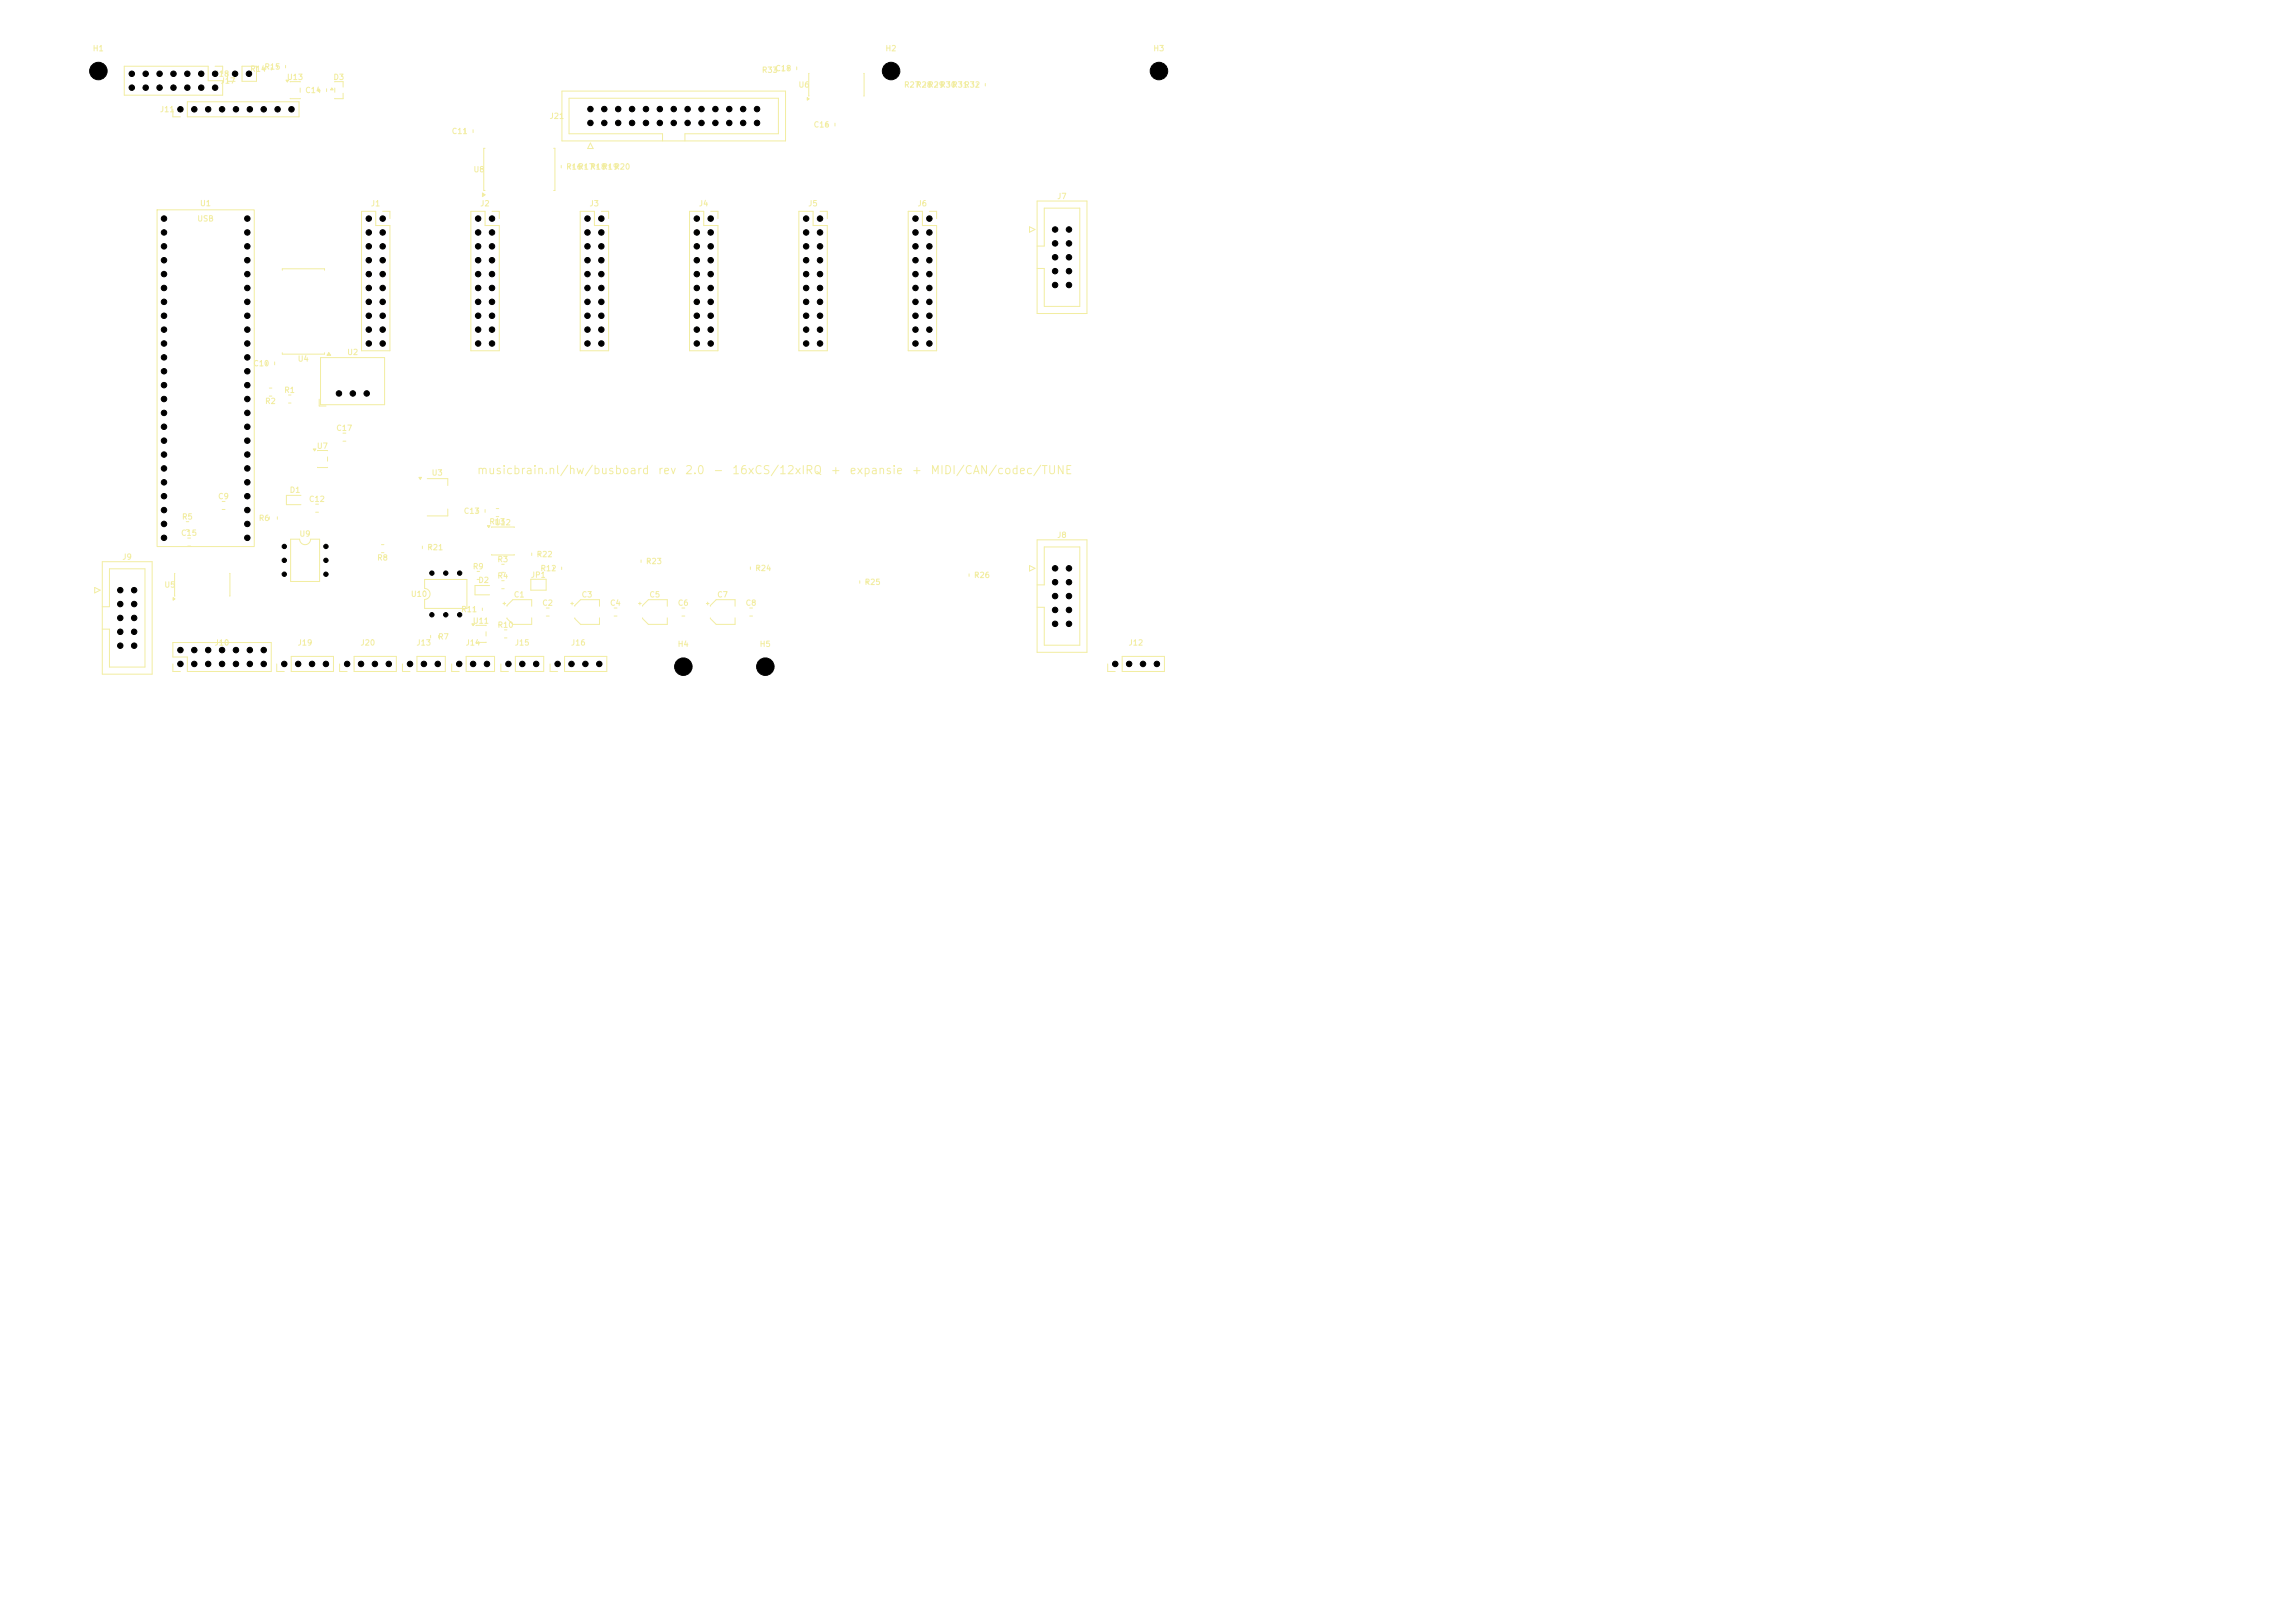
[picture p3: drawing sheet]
<svg xmlns="http://www.w3.org/2000/svg" width="420mm" height="297mm" viewBox="0 0 420 297" stroke-linecap="round" stroke-linejoin="round" font-family="sans-serif">
<defs><g id="words">
<g font-size="1.5" fill="#f2eda1">
<text x="87.1" y="87.1">musicbrain.nl/hw/busboard</text>
<text x="120.2" y="87.1">rev</text>
<text x="125.2" y="87.1">2.0</text>
<text x="130.3" y="87.1">-</text>
<text x="133.8" y="87.1">16xCS/12xIRQ</text>
<text x="151.8" y="87.1">+</text>
<text x="155.3" y="87.1">expansie</text>
<text x="166.6" y="87.1">+</text>
<text x="170.1" y="87.1">MIDI/CAN/codec/TUNE</text>
</g>
<g font-size="1" fill="#f2eda1">
<text x="16.9" y="9.6">H1</text>
<text x="161.9" y="9.6">H2</text>
<text x="210.9" y="9.6">H3</text>
<text x="39.2" y="14.3">J18</text>
<text x="40.3" y="15.5">J17</text>
<text x="45.7" y="13.4">R14</text>
<text x="48.3" y="13">R15</text>
<text x="52.4" y="14.9">U13</text>
<text x="55.7" y="17.3">C14</text>
<text x="60.9" y="14.9">D3</text>
<text x="139.3" y="13.6">R33</text>
<text x="141.7" y="13.3">C18</text>
<text x="146" y="16.3">U6</text>
<text x="165.3" y="16.3">R27</text>
<text x="167.5" y="16.3">R28</text>
<text x="169.7" y="16.3">R29</text>
<text x="171.9" y="16.3">R30</text>
<text x="174.1" y="16.3">R31</text>
<text x="176.3" y="16.3">R32</text>
<text x="29.2" y="20.8">J11</text>
<text x="100.4" y="22">J21</text>
<text x="148.7" y="23.6">C16</text>
<text x="82.5" y="24.8">C11</text>
<text x="86.5" y="31.8">U8</text>
<text x="103.5" y="31.3">R16</text>
<text x="105.7" y="31.3">R17</text>
<text x="107.9" y="31.3">R18</text>
<text x="110.1" y="31.3">R19</text>
<text x="112.3" y="31.3">R20</text>
<text x="36" y="40.8">USB</text>
<text x="36.5" y="38">U1</text>
<text x="67.7" y="38">J1</text>
<text x="87.7" y="38">J2</text>
<text x="107.7" y="38">J3</text>
<text x="127.7" y="38">J4</text>
<text x="147.7" y="38">J5</text>
<text x="167.7" y="38">J6</text>
<text x="193.3" y="36.7">J7</text>
<text x="63.4" y="65.2">U2</text>
<text x="46.2" y="67.3">C10</text>
<text x="54.4" y="66.4">U4</text>
<text x="48.4" y="74.2">R2</text>
<text x="51.9" y="72.1">R1</text>
<text x="57.9" y="82.4">U7</text>
<text x="61.4" y="79.1">C17</text>
<text x="78.9" y="87.3">U3</text>
<text x="33.2" y="95.3">R5</text>
<text x="39.8" y="91.6">C9</text>
<text x="47.2" y="95.6">R6</text>
<text x="52.9" y="90.4">D1</text>
<text x="56.4" y="92.1">C12</text>
<text x="84.7" y="94.3">C13</text>
<text x="33" y="98.3">C15</text>
<text x="54.7" y="98.4">U9</text>
<text x="78.1" y="100.9">R21</text>
<text x="89.4" y="96.2">R13</text>
<text x="90.4" y="96.4">U12</text>
<text x="193.3" y="98.7">J8</text>
<text x="22.3" y="102.7">J9</text>
<text x="30" y="107.8">U5</text>
<text x="68.9" y="102.8">R8</text>
<text x="86.4" y="104.4">R9</text>
<text x="87.4" y="106.9">D2</text>
<text x="90.9" y="103.1">R3</text>
<text x="90.9" y="106.1">R4</text>
<text x="97" y="106">JP1</text>
<text x="98.1" y="102.2">R22</text>
<text x="98.8" y="104.8">R12</text>
<text x="118.1" y="103.5">R23</text>
<text x="138.1" y="104.7">R24</text>
<text x="158.1" y="107.3">R25</text>
<text x="178.1" y="106">R26</text>
<text x="75.1" y="109.5">U10</text>
<text x="84.3" y="112.3">R11</text>
<text x="93.9" y="109.6">C1</text>
<text x="99.1" y="111.1">C2</text>
<text x="106.3" y="109.6">C3</text>
<text x="111.5" y="111.1">C4</text>
<text x="118.7" y="109.6">C5</text>
<text x="123.9" y="111.1">C6</text>
<text x="131.1" y="109.6">C7</text>
<text x="136.3" y="111.1">C8</text>
<text x="39.2" y="118.4">J10</text>
<text x="54.4" y="118.4">J19</text>
<text x="65.9" y="118.4">J20</text>
<text x="76.1" y="118.4">J13</text>
<text x="80" y="117.3">R7</text>
<text x="85.1" y="118.4">J14</text>
<text x="86.4" y="114.4">U11</text>
<text x="90.9" y="115.1">R10</text>
<text x="94.1" y="118.4">J15</text>
<text x="104.4" y="118.4">J16</text>
<text x="123.9" y="118.6">H4</text>
<text x="138.9" y="118.6">H5</text>
<text x="206.4" y="118.4">J12</text>
</g>
</g></defs>
<path d="M28.7 38.4h17.8v61.6h-17.8zM58.4 73.1v1.2h1.2M58.6 65.4h11.7v8.7h-11.7zM76.6 87.4h.5l-.2 .3zM78.1 87.6h3.8v1.2M81.9 93.1v1.3h-3.8M17.3 107.5l1 .5-1 .5zM18.7 102.8h9.1v20.6h-9.1zM18.7 111h1.3v-6.9h6.5v18h-6.5v-7h-1.3" fill="none" stroke="#f2eda1" stroke-width=".18"/>
<path d="M76.6 87.4h.5l-.2 .3z" fill="#f2eda1"/>
<g fill="none" stroke="#f2eda1" stroke-width=".18">
<path d="M22.7 12.1h15.4v2.7h2.6v2.6h-18zM34.3 18.6h20.4v2.8h-20.4zM39.3 12.1h1.4v1.4M41.6 13.5v1.4h1.4M44.3 12.1h2.6v2.8h-2.6zM52.3 14.7h.5l-.2 .3zM53.1 15h1.8M53.1 18h1.8M54.9 16.1v.8M31.6 20v1.4h1.4M66.1 38.7h2.6v2.6h2.6v22.9h-5.2zM70 38.7h1.3v1.3"/>
<path d="M86.1 38.7h2.6v2.6h2.6v22.9h-5.2zM90 38.7h1.3v1.3M106.1 38.7h2.6v2.6h2.6v22.9h-5.2zM110 38.7h1.3v1.3M126.1 38.7h2.6v2.6h2.6v22.9h-5.2zM130 38.7h1.3v1.3M146.1 38.7h2.6v2.6h2.6v22.9h-5.2zM150 38.7h1.3v1.3M166.1 38.7h2.6v2.6h2.6v22.9h-5.2zM170 38.7h1.3v1.3M189.7 36.8h9.1v20.6h-9.1zM188.3 41.5l1 .5-1 .5z"/>
<path d="M189.7 45h1.3v-6.9h6.5v18h-6.5v-7h-1.3M49.3 72.5h.4M49.3 71h.4M52.8 72.3h.4M52.8 73.8h.4M189.7 98.8h9.1v20.6h-9.1zM31.6 117.6h18v5.3h-15.3v-2.7h-2.7zM91.8 103.3h.4M91.8 104.7h.4M91.8 106.3h.4M91.8 107.7h.4M92 110.4h.5"/>
<path d="M92.3 110.2v.5M92.7 110.9l1.1-1.2h3.5v1.2M92.7 113.1l1.1 1.2h3.5v-1.2M99.9 111.3h.6M99.9 112.7h.6M104.4 110.4h.5M104.7 110.2v.5M105.1 110.9l1.1-1.2h3.5v1.2M105.1 113.1l1.1 1.2h3.5v-1.2M112.3 111.3h.6M112.3 112.7h.6M116.8 110.4h.5"/>
<path d="M117 110.2v.5M117.5 110.9l1.1-1.2h3.5v1.2M117.5 113.1l1.1 1.2h3.5v-1.2M124.7 111.3h.6M124.7 112.7h.6M129.2 110.4h.5M129.4 110.2v.5M129.9 110.9l1.1-1.2h3.5v1.2M129.9 113.1l1.1 1.2h3.5v-1.2M137.1 111.3h.6M137.1 112.7h.6M188.3 103.5l1 .5-1 .5z"/>
<path d="M189.7 107h1.3v-6.9h6.5v18h-6.5v-7h-1.3M31.6 121.5v1.4h1.4M50.6 121.5v1.4h1.4M53.3 120.1h7.7v2.8h-7.7zM62.1 121.5v1.4h1.4M64.8 120.1h7.7v2.8h-7.7zM73.6 121.5v1.4h1.4M76.3 120.1h5.2v2.8h-5.2zM82.6 121.5v1.4h1.4M85.3 120.1h5.2v2.8h-5.2zM91.6 121.5v1.4h1.4M94.3 120.1h5.2v2.8h-5.2z"/>
<path d="M100.6 121.5v1.4h1.4M103.3 120.1h7.7v2.8h-7.7zM202.6 121.5v1.4h1.4M205.3 120.1h7.7v2.8h-7.7z"/>
</g>
<path d="M52.3 14.7h.5l-.2 .3z" fill="#f2eda1"/>
<path d="M60.7 16.1l.2 .3h-.4zM61.2 15l1.6-.1v1M61.2 16.1v.8M62.8 17.1v1l-1.6-.1" fill="none" stroke="#f2eda1" stroke-width=".18"/>
<path d="M60.7 16.1l.2 .3h-.4z" fill="#f2eda1"/>
<path d="M48.2 12.4v.4M49.6 12.4v.4M50.8 12v.4M52.2 12v.4M58.3 16.2v.6M59.7 16.2v.6M51.6 49.5v-.3h7.8v.3M51.6 64.5v.3h7.8v-.3M60.1 64.6l.4 .4h-.7z" fill="none" stroke="#f2eda1" stroke-width=".18"/>
<path d="M60.1 64.6l.4 .4h-.7z" fill="#f2eda1"/>
<path d="M31.7 109.4l.3 .2-.3 .2zM32 104.9v4.2M42 104.9v4.2" fill="none" stroke="#f2eda1" stroke-width=".18"/>
<path d="M31.7 109.4l.3 .2-.3 .2z" fill="#f2eda1"/>
<path d="M147.7 17.9l.3 .2-.3 .2zM148 13.4v4.2M158 13.4v4.2" fill="none" stroke="#f2eda1" stroke-width=".18"/>
<path d="M147.7 17.9l.3 .2-.3 .2z" fill="#f2eda1"/>
<path d="M57.3 82.2h.5l-.2 .3zM58.1 82.5h1.8M58.1 85.5h1.8M59.9 83.6v.8" fill="none" stroke="#f2eda1" stroke-width=".18"/>
<path d="M57.3 82.2h.5l-.2 .3z" fill="#f2eda1"/>
<path d="M88.3 35.3l.4 .3-.4 .4zM88.7 27.1h-.2v7.8h.2M101.3 27.1h.2v7.8h-.2" fill="none" stroke="#f2eda1" stroke-width=".18"/>
<path d="M88.3 35.3l.4 .3-.4 .4z" fill="#f2eda1"/>
<path d="M102.8 16.7h40.9v9.1h-40.9zM108 26.2l.5 1h-1zM121.2 25.8v-1.3h-17.1v-6.5h38.3v6.5h-17.1v1.3M89.2 96.2h.4l-.2 .3zM89.9 96.5v-.1h4.2v.1M89.9 101.5v.1h4.2v-.1" fill="none" stroke="#f2eda1" stroke-width=".18"/>
<path d="M89.2 96.2h.4l-.2 .3z" fill="#f2eda1"/>
<path d="M53.2 98.7h1.6a1 1 0 0 0 1 1 1 1 0 0 0 1-1h1.7v7.7h-5.3zM77.7 106h7.7v5.3h-7.7v-1.6a1 1 0 0 0 1-1 1 1 0 0 0-1-1zM86.3 114.2h.5l-.3 .3zM87.1 114.5h1.8M87.1 117.5h1.8M88.9 115.6v.8" fill="none" stroke="#f2eda1" stroke-width=".18"/>
<path d="M86.3 114.2h.5l-.3 .3z" fill="#f2eda1"/>
<g fill="none" stroke="#f2eda1" stroke-width=".18">
<path d="M141.8 12.6v.4M143.2 12.6v.4M144.3 12.2v.6M145.7 12.2v.6M167.8 15.3v.4M169.2 15.3v.4M170 15.3v.4M171.4 15.3v.4M172.2 15.3v.4M173.6 15.3v.4M174.4 15.3v.4M175.8 15.3v.4"/>
<path d="M176.6 15.3v.4M178 15.3v.4M178.8 15.3v.4M180.2 15.3v.4M85.1 23.7v.6M86.5 23.7v.6M102.7 30.3v.4M104.1 30.3v.4M104.9 30.3v.4M106.3 30.3v.4M107.1 30.3v.4M108.5 30.3v.4"/>
<path d="M109.3 30.3v.4M110.7 30.3v.4M111.5 30.3v.4M112.9 30.3v.4M151.3 22.5v.6M152.7 22.5v.6M48.8 66.2v.6M50.2 66.2v.6M62.7 79.3h.6M34.1 95.5h.4M34.1 96.9h.4M34.3 98.5h.6"/>
<path d="M34.3 99.9h.6M40.6 91.8h.6M40.6 93.2h.6M49.3 94.6v.4M50.7 94.6v.4M55 90.7h-2.6v1.6h2.6M57.7 92.3h.6M57.7 93.7h.6M62.7 80.7h.6M69.8 99.7h.4M77.3 99.9v.5M78.7 99.9v.5"/>
<path d="M87.3 93.2v.6M88.7 93.2v.6M90.8 94.5h.4M90.8 93.1h.4M69.8 101.1h.4M78.8 116.3v.4M80.2 116.3v.4M86.8 111.3v.4M87.3 104.6h.4M87.3 106h.4M88.2 111.3v.4M89.6 107.2h-2.7v1.6h2.7"/>
<path d="M92.3 115.3h.4M92.3 116.7h.4M97.1 106h2.8v2h-2.8zM97.3 101.2v.5M98.7 101.2v.5M101.3 103.8v.4M102.7 103.8v.4M117.3 102.5v.4M118.7 102.5v.4M137.3 103.7v.5M138.7 103.7v.5M157.3 106.3v.4"/>
<path d="M158.7 106.3v.4M177.3 105v.5M178.7 105v.5"/>
</g>
<g fill="#000" stroke="#000" stroke-width=".18">
<circle cx="18" cy="13" r="1.6"/>
<circle cx="24.1" cy="13.5" r=".5"/>
<circle cx="24.1" cy="16" r=".5"/>
<circle cx="26.7" cy="16" r=".5"/>
<circle cx="26.7" cy="13.5" r=".5"/>
<circle cx="29.2" cy="16" r=".5"/>
<circle cx="29.2" cy="13.5" r=".5"/>
<circle cx="31.7" cy="16" r=".5"/>
<circle cx="31.7" cy="13.5" r=".5"/>
<circle cx="33" cy="20" r=".5"/>
<circle cx="34.3" cy="13.5" r=".5"/>
<circle cx="34.3" cy="16" r=".5"/>
<circle cx="35.5" cy="20" r=".5"/>
<circle cx="36.8" cy="13.5" r=".5"/>
<circle cx="36.8" cy="16" r=".5"/>
<circle cx="38.1" cy="20" r=".5"/>
<circle cx="39.4" cy="13.5" r=".5"/>
<circle cx="39.4" cy="16" r=".5"/>
<circle cx="40.6" cy="20" r=".5"/>
<circle cx="43" cy="13.5" r=".5"/>
<circle cx="43.2" cy="20" r=".5"/>
<circle cx="45.5" cy="13.5" r=".5"/>
<circle cx="45.7" cy="20" r=".5"/>
<circle cx="48.2" cy="20" r=".5"/>
<circle cx="50.8" cy="20" r=".5"/>
<circle cx="53.3" cy="20" r=".5"/>
<circle cx="108" cy="20" r=".5"/>
<circle cx="110.5" cy="20" r=".5"/>
<circle cx="113.1" cy="20" r=".5"/>
<circle cx="115.6" cy="20" r=".5"/>
<circle cx="118.2" cy="20" r=".5"/>
<circle cx="120.7" cy="20" r=".5"/>
<circle cx="123.2" cy="20" r=".5"/>
<circle cx="125.8" cy="20" r=".5"/>
<circle cx="128.3" cy="20" r=".5"/>
<circle cx="130.9" cy="20" r=".5"/>
<circle cx="133.4" cy="20" r=".5"/>
<circle cx="135.9" cy="20" r=".5"/>
<circle cx="138.5" cy="20" r=".5"/>
<circle cx="163" cy="13" r="1.6"/>
<circle cx="212" cy="13" r="1.6"/>
<circle cx="30" cy="40" r=".5"/>
<circle cx="45.2" cy="40" r=".5"/>
<circle cx="67.5" cy="40" r=".5"/>
<circle cx="70" cy="40" r=".5"/>
<circle cx="87.5" cy="40" r=".5"/>
<circle cx="90" cy="40" r=".5"/>
<circle cx="107.5" cy="40" r=".5"/>
<circle cx="108" cy="22.5" r=".5"/>
<circle cx="110" cy="40" r=".5"/>
<circle cx="110.5" cy="22.5" r=".5"/>
<circle cx="113.1" cy="22.5" r=".5"/>
<circle cx="115.6" cy="22.5" r=".5"/>
<circle cx="118.2" cy="22.5" r=".5"/>
<circle cx="120.7" cy="22.5" r=".5"/>
<circle cx="123.2" cy="22.5" r=".5"/>
<circle cx="125.8" cy="22.5" r=".5"/>
<circle cx="127.5" cy="40" r=".5"/>
<circle cx="128.3" cy="22.5" r=".5"/>
<circle cx="130" cy="40" r=".5"/>
<circle cx="130.9" cy="22.5" r=".5"/>
<circle cx="133.4" cy="22.5" r=".5"/>
<circle cx="135.9" cy="22.5" r=".5"/>
<circle cx="138.5" cy="22.5" r=".5"/>
<circle cx="147.5" cy="40" r=".5"/>
<circle cx="150" cy="40" r=".5"/>
<circle cx="167.5" cy="40" r=".5"/>
<circle cx="170" cy="40" r=".5"/>
<circle cx="30" cy="47.6" r=".5"/>
<circle cx="30" cy="55.2" r=".5"/>
<circle cx="30" cy="50.2" r=".5"/>
<circle cx="30" cy="52.7" r=".5"/>
<circle cx="30" cy="57.8" r=".5"/>
<circle cx="30" cy="45.1" r=".5"/>
<circle cx="30" cy="42.5" r=".5"/>
<circle cx="45.2" cy="55.2" r=".5"/>
<circle cx="45.2" cy="47.6" r=".5"/>
<circle cx="45.2" cy="52.7" r=".5"/>
<circle cx="45.2" cy="45.1" r=".5"/>
<circle cx="45.2" cy="57.8" r=".5"/>
<circle cx="45.2" cy="50.2" r=".5"/>
<circle cx="45.2" cy="42.5" r=".5"/>
<circle cx="67.5" cy="52.7" r=".5"/>
<circle cx="67.5" cy="55.2" r=".5"/>
<circle cx="67.5" cy="50.2" r=".5"/>
<circle cx="67.5" cy="57.8" r=".5"/>
<circle cx="67.5" cy="45.1" r=".5"/>
<circle cx="67.5" cy="47.6" r=".5"/>
<circle cx="67.5" cy="42.5" r=".5"/>
<circle cx="70" cy="52.7" r=".5"/>
<circle cx="70" cy="50.2" r=".5"/>
<circle cx="70" cy="47.6" r=".5"/>
<circle cx="70" cy="45.1" r=".5"/>
<circle cx="70" cy="57.8" r=".5"/>
<circle cx="70" cy="55.2" r=".5"/>
<circle cx="70" cy="42.5" r=".5"/>
<circle cx="87.5" cy="52.7" r=".5"/>
<circle cx="87.5" cy="57.8" r=".5"/>
<circle cx="87.5" cy="47.6" r=".5"/>
<circle cx="87.5" cy="55.2" r=".5"/>
<circle cx="87.5" cy="45.1" r=".5"/>
<circle cx="87.5" cy="50.2" r=".5"/>
<circle cx="87.5" cy="42.5" r=".5"/>
<circle cx="90" cy="47.6" r=".5"/>
<circle cx="90" cy="52.7" r=".5"/>
<circle cx="90" cy="55.2" r=".5"/>
<circle cx="90" cy="57.8" r=".5"/>
<circle cx="90" cy="45.1" r=".5"/>
<circle cx="90" cy="50.2" r=".5"/>
<circle cx="90" cy="42.5" r=".5"/>
<circle cx="107.5" cy="52.7" r=".5"/>
<circle cx="107.5" cy="55.2" r=".5"/>
<circle cx="107.5" cy="47.6" r=".5"/>
<circle cx="107.5" cy="57.8" r=".5"/>
<circle cx="107.5" cy="45.1" r=".5"/>
<circle cx="107.5" cy="50.2" r=".5"/>
<circle cx="107.5" cy="42.5" r=".5"/>
<circle cx="110" cy="52.7" r=".5"/>
<circle cx="110" cy="55.2" r=".5"/>
<circle cx="110" cy="47.6" r=".5"/>
<circle cx="110" cy="57.8" r=".5"/>
<circle cx="110" cy="45.1" r=".5"/>
<circle cx="110" cy="50.2" r=".5"/>
<circle cx="110" cy="42.5" r=".5"/>
<circle cx="127.5" cy="47.6" r=".5"/>
<circle cx="127.5" cy="52.7" r=".5"/>
<circle cx="127.5" cy="57.8" r=".5"/>
<circle cx="127.5" cy="50.2" r=".5"/>
<circle cx="127.5" cy="45.1" r=".5"/>
<circle cx="127.5" cy="55.2" r=".5"/>
<circle cx="127.5" cy="42.5" r=".5"/>
<circle cx="130" cy="57.8" r=".5"/>
<circle cx="130" cy="55.2" r=".5"/>
<circle cx="130" cy="45.1" r=".5"/>
<circle cx="130" cy="50.2" r=".5"/>
<circle cx="130" cy="47.6" r=".5"/>
<circle cx="130" cy="52.7" r=".5"/>
<circle cx="130" cy="42.5" r=".5"/>
<circle cx="147.5" cy="47.6" r=".5"/>
<circle cx="147.5" cy="45.1" r=".5"/>
<circle cx="147.5" cy="50.2" r=".5"/>
<circle cx="147.5" cy="57.8" r=".5"/>
<circle cx="147.5" cy="52.7" r=".5"/>
<circle cx="147.5" cy="55.2" r=".5"/>
<circle cx="147.5" cy="42.5" r=".5"/>
<circle cx="150" cy="50.2" r=".5"/>
<circle cx="150" cy="57.8" r=".5"/>
<circle cx="150" cy="47.6" r=".5"/>
<circle cx="150" cy="52.7" r=".5"/>
<circle cx="150" cy="55.2" r=".5"/>
<circle cx="150" cy="45.1" r=".5"/>
<circle cx="150" cy="42.5" r=".5"/>
<circle cx="167.5" cy="45.1" r=".5"/>
<circle cx="167.5" cy="50.2" r=".5"/>
<circle cx="167.5" cy="57.8" r=".5"/>
<circle cx="167.5" cy="55.2" r=".5"/>
<circle cx="167.5" cy="47.6" r=".5"/>
<circle cx="167.5" cy="52.7" r=".5"/>
<circle cx="167.5" cy="42.5" r=".5"/>
<circle cx="170" cy="50.2" r=".5"/>
<circle cx="170" cy="47.6" r=".5"/>
<circle cx="170" cy="57.8" r=".5"/>
<circle cx="170" cy="45.1" r=".5"/>
<circle cx="170" cy="52.7" r=".5"/>
<circle cx="170" cy="55.2" r=".5"/>
<circle cx="170" cy="42.5" r=".5"/>
<circle cx="193" cy="42" r=".5"/>
<circle cx="193" cy="47.1" r=".5"/>
<circle cx="193" cy="49.6" r=".5"/>
<circle cx="193" cy="52.2" r=".5"/>
<circle cx="193" cy="44.5" r=".5"/>
<circle cx="195.5" cy="42" r=".5"/>
<circle cx="195.5" cy="47.1" r=".5"/>
<circle cx="195.5" cy="52.2" r=".5"/>
<circle cx="195.5" cy="49.6" r=".5"/>
<circle cx="195.5" cy="44.5" r=".5"/>
<circle cx="30" cy="70.5" r=".5"/>
<circle cx="30" cy="75.6" r=".5"/>
<circle cx="30" cy="62.9" r=".5"/>
<circle cx="30" cy="67.9" r=".5"/>
<circle cx="30" cy="60.3" r=".5"/>
<circle cx="30" cy="73" r=".5"/>
<circle cx="30" cy="78.1" r=".5"/>
<circle cx="30" cy="65.4" r=".5"/>
<circle cx="45.2" cy="70.5" r=".5"/>
<circle cx="45.2" cy="73" r=".5"/>
<circle cx="45.2" cy="67.9" r=".5"/>
<circle cx="45.2" cy="62.9" r=".5"/>
<circle cx="45.2" cy="60.3" r=".5"/>
<circle cx="45.2" cy="78.1" r=".5"/>
<circle cx="45.2" cy="75.6" r=".5"/>
<circle cx="45.2" cy="65.4" r=".5"/>
<circle cx="62" cy="72" r=".5"/>
<circle cx="64.5" cy="72" r=".5"/>
<circle cx="67.1" cy="72" r=".5"/>
<circle cx="67.5" cy="60.3" r=".5"/>
<circle cx="67.5" cy="62.9" r=".5"/>
<circle cx="70" cy="62.9" r=".5"/>
<circle cx="70" cy="60.3" r=".5"/>
<circle cx="87.5" cy="62.9" r=".5"/>
<circle cx="87.5" cy="60.3" r=".5"/>
<circle cx="90" cy="60.3" r=".5"/>
<circle cx="90" cy="62.9" r=".5"/>
<circle cx="107.5" cy="60.3" r=".5"/>
<circle cx="107.5" cy="62.9" r=".5"/>
<circle cx="110" cy="60.3" r=".5"/>
<circle cx="110" cy="62.9" r=".5"/>
<circle cx="127.5" cy="60.3" r=".5"/>
<circle cx="127.5" cy="62.9" r=".5"/>
<circle cx="130" cy="60.3" r=".5"/>
<circle cx="130" cy="62.9" r=".5"/>
<circle cx="147.5" cy="60.3" r=".5"/>
<circle cx="147.5" cy="62.9" r=".5"/>
<circle cx="150" cy="60.3" r=".5"/>
<circle cx="150" cy="62.9" r=".5"/>
<circle cx="167.5" cy="60.3" r=".5"/>
<circle cx="167.5" cy="62.9" r=".5"/>
<circle cx="170" cy="60.3" r=".5"/>
<circle cx="170" cy="62.9" r=".5"/>
<circle cx="30" cy="95.9" r=".5"/>
<circle cx="30" cy="98.4" r=".5"/>
<circle cx="30" cy="93.3" r=".5"/>
<circle cx="30" cy="80.6" r=".5"/>
<circle cx="30" cy="83.2" r=".5"/>
<circle cx="30" cy="90.8" r=".5"/>
<circle cx="30" cy="88.3" r=".5"/>
<circle cx="30" cy="85.7" r=".5"/>
<circle cx="45.2" cy="98.4" r=".5"/>
<circle cx="45.2" cy="95.9" r=".5"/>
<circle cx="45.2" cy="90.8" r=".5"/>
<circle cx="45.2" cy="88.3" r=".5"/>
<circle cx="45.2" cy="83.2" r=".5"/>
<circle cx="45.2" cy="93.3" r=".5"/>
<circle cx="45.2" cy="85.7" r=".5"/>
<circle cx="45.2" cy="80.6" r=".5"/>
<circle cx="22" cy="113.1" r=".5"/>
<circle cx="22" cy="115.6" r=".5"/>
<circle cx="22" cy="110.5" r=".5"/>
<circle cx="22" cy="108" r=".5"/>
<circle cx="22" cy="118.2" r=".5"/>
<circle cx="24.5" cy="115.6" r=".5"/>
<circle cx="24.5" cy="110.5" r=".5"/>
<circle cx="24.5" cy="108" r=".5"/>
<circle cx="24.5" cy="113.1" r=".5"/>
<circle cx="24.5" cy="118.2" r=".5"/>
<circle cx="33" cy="119" r=".5"/>
<circle cx="35.5" cy="119" r=".5"/>
<circle cx="38.1" cy="119" r=".5"/>
<circle cx="40.6" cy="119" r=".5"/>
<circle cx="43.2" cy="119" r=".5"/>
<circle cx="45.7" cy="119" r=".5"/>
<circle cx="48.2" cy="119" r=".5"/>
<circle cx="52" cy="100" r=".4"/>
<circle cx="52" cy="102.5" r=".4"/>
<circle cx="52" cy="105.1" r=".4"/>
<circle cx="59.6" cy="105.1" r=".4"/>
<circle cx="59.6" cy="102.5" r=".4"/>
<circle cx="59.6" cy="100" r=".4"/>
<circle cx="79" cy="104.9" r=".4"/>
<circle cx="79" cy="112.5" r=".4"/>
<circle cx="81.5" cy="104.9" r=".4"/>
<circle cx="81.5" cy="112.5" r=".4"/>
<circle cx="84.1" cy="112.5" r=".4"/>
<circle cx="84.1" cy="104.9" r=".4"/>
<circle cx="193" cy="104" r=".5"/>
<circle cx="193" cy="106.5" r=".5"/>
<circle cx="193" cy="111.6" r=".5"/>
<circle cx="193" cy="109.1" r=".5"/>
<circle cx="193" cy="114.2" r=".5"/>
<circle cx="195.5" cy="104" r=".5"/>
<circle cx="195.5" cy="109.1" r=".5"/>
<circle cx="195.5" cy="111.6" r=".5"/>
<circle cx="195.5" cy="114.2" r=".5"/>
<circle cx="195.5" cy="106.5" r=".5"/>
<circle cx="33" cy="121.5" r=".5"/>
<circle cx="35.5" cy="121.5" r=".5"/>
<circle cx="38.1" cy="121.5" r=".5"/>
<circle cx="40.6" cy="121.5" r=".5"/>
<circle cx="43.2" cy="121.5" r=".5"/>
<circle cx="45.7" cy="121.5" r=".5"/>
<circle cx="48.2" cy="121.5" r=".5"/>
<circle cx="52" cy="121.5" r=".5"/>
<circle cx="54.5" cy="121.5" r=".5"/>
<circle cx="57.1" cy="121.5" r=".5"/>
<circle cx="59.6" cy="121.5" r=".5"/>
<circle cx="63.5" cy="121.5" r=".5"/>
<circle cx="66" cy="121.5" r=".5"/>
<circle cx="68.6" cy="121.5" r=".5"/>
<circle cx="71.1" cy="121.5" r=".5"/>
<circle cx="75" cy="121.5" r=".5"/>
<circle cx="77.5" cy="121.5" r=".5"/>
<circle cx="80.1" cy="121.5" r=".5"/>
<circle cx="84" cy="121.5" r=".5"/>
<circle cx="86.5" cy="121.5" r=".5"/>
<circle cx="89.1" cy="121.5" r=".5"/>
<circle cx="93" cy="121.5" r=".5"/>
<circle cx="95.5" cy="121.5" r=".5"/>
<circle cx="98.1" cy="121.5" r=".5"/>
<circle cx="102" cy="121.5" r=".5"/>
<circle cx="104.5" cy="121.5" r=".5"/>
<circle cx="107.1" cy="121.5" r=".5"/>
<circle cx="109.6" cy="121.5" r=".5"/>
<circle cx="125" cy="122" r="1.6"/>
<circle cx="140" cy="122" r="1.6"/>
<circle cx="204" cy="121.5" r=".5"/>
<circle cx="206.5" cy="121.5" r=".5"/>
<circle cx="209.1" cy="121.5" r=".5"/>
<circle cx="211.6" cy="121.5" r=".5"/>
</g>
<use href="#words"/>
</svg>
